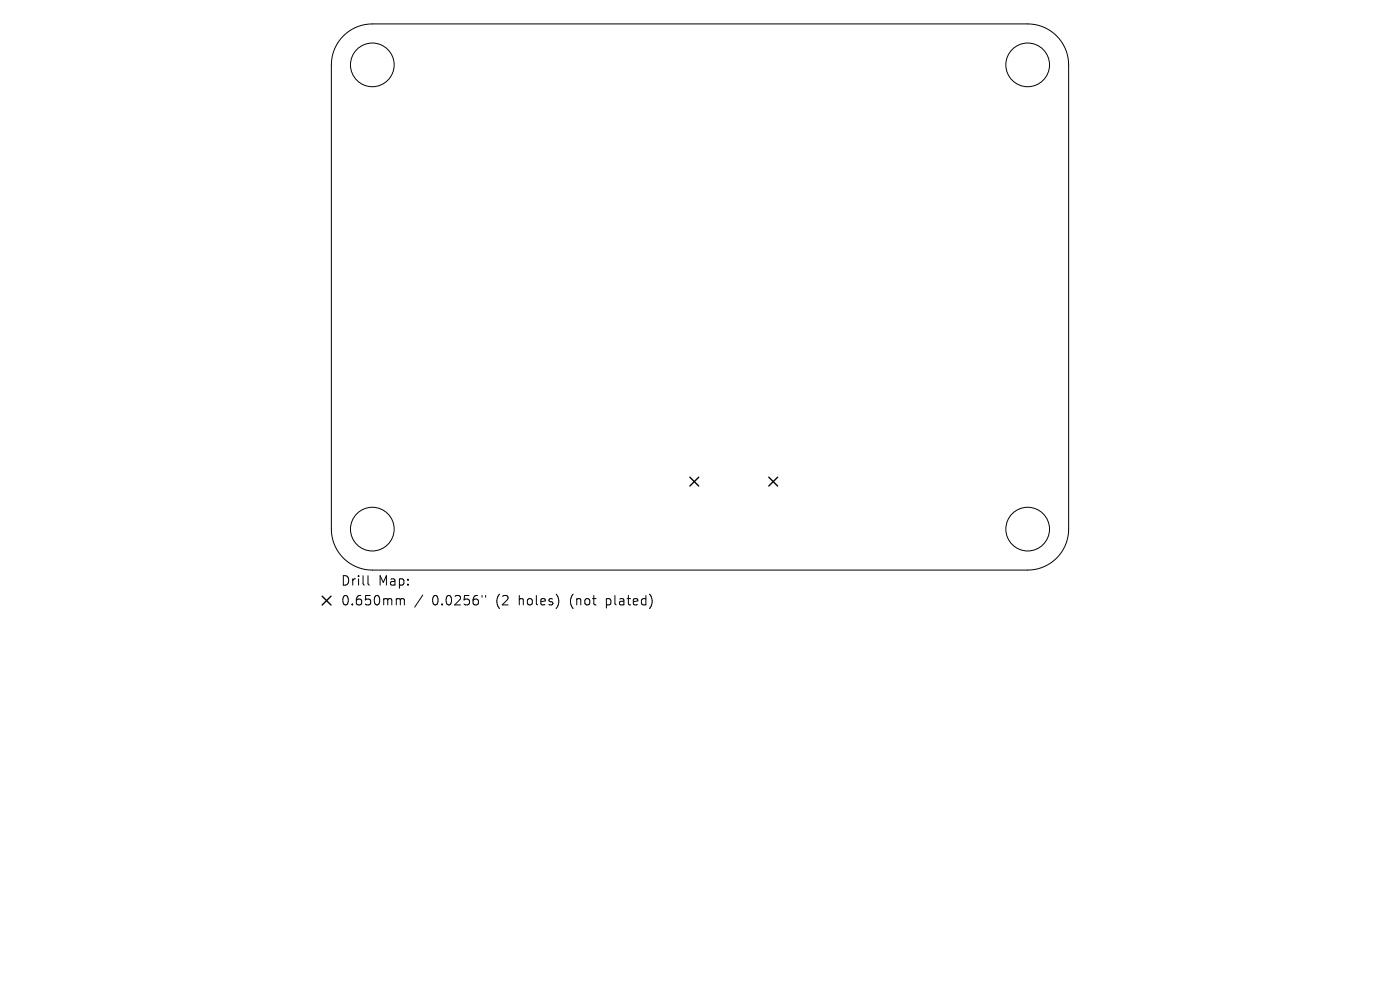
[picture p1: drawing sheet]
<svg xmlns="http://www.w3.org/2000/svg" width="297mm" height="210mm" viewBox="0 0 297 210" stroke-linecap="round" stroke-linejoin="round" font-family="sans-serif">
<defs><g id="words">
<g font-size="2.8">
<text x="72.2" y="124.5">Drill</text>
<text x="80.2" y="124.5">Map:</text>
<text x="72.2" y="128.7">0.650mm</text>
<text x="91.7" y="128.7">0.0256&quot;</text>
<text x="105.4" y="128.7">(2</text>
<text x="110.4" y="128.7">holes)</text>
<text x="121.4" y="128.7">(not</text>
<text x="129.2" y="128.7">plated)</text>
</g>
</g></defs>
<g fill="none" stroke="#000" stroke-width=".21">
<path d="M72.8 7.6a8.7 8.7 0 0 1 6.2-2.5h139a8.7 8.7 0 0 1 8.7 8.7v98.4a8.7 8.7 0 0 1-8.7 8.7h-139a8.7 8.7 0 0 1-8.7-8.7v-98.4a8.7 8.7 0 0 1 2.5-6.2zM78.1 122.1v1.7l.3 .3M84.4 127h.2l.3 .3M84.9 127.3l.3-.3 .5 .1 .1 1.2M84.9 127.3v1M89.7 126.2l-1.7 2.6M102.3 126.3v.4M103 126.3v.4"/>
<circle cx="79" cy="13.8" r="4.6"/>
<circle cx="218" cy="13.8" r="4.6"/>
<circle cx="79" cy="112.2" r="4.6"/>
<circle cx="218" cy="112.2" r="4.6"/>
</g>
<path d="M146.3 101.2l1.9 1.9M148.2 101.2l-1.9 1.9M163.1 101.2l1.9 1.9M165 101.2l-1.9 1.9M68.3 126.5l1.9 1.8M70.2 126.5l-1.9 1.8" fill="none" stroke="#000" stroke-width=".29"/>
<use href="#words"/>
</svg>
